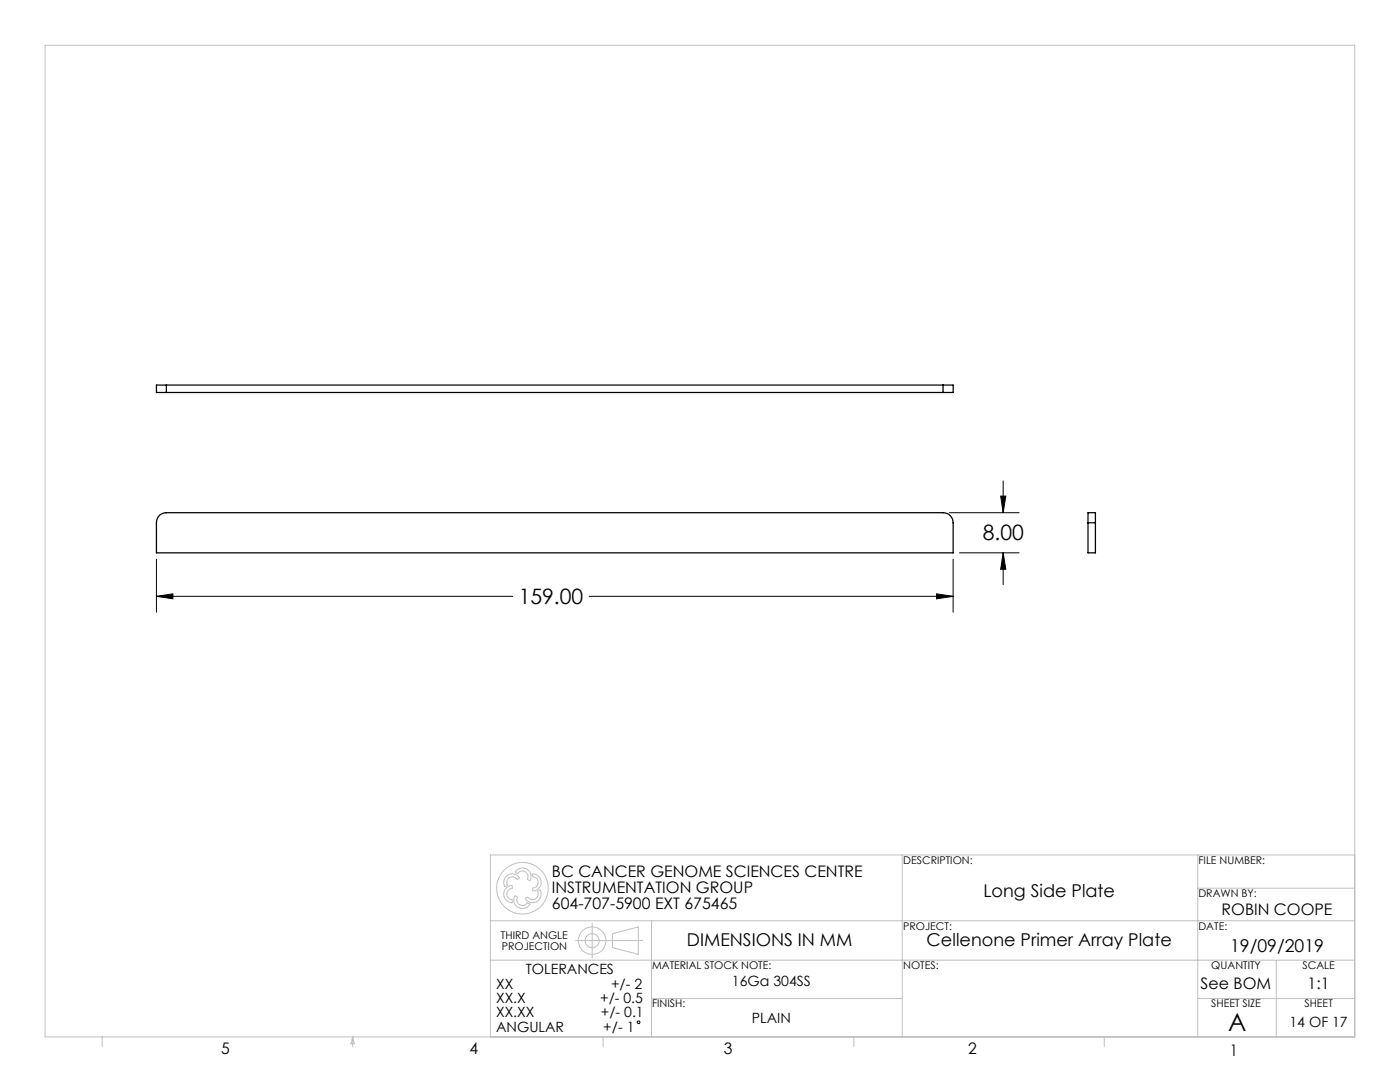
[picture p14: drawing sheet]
<svg xmlns="http://www.w3.org/2000/svg" width="279mm" height="216mm" viewBox="0 0 279 216" stroke-linecap="round" stroke-linejoin="round" font-family="sans-serif">
<defs><g id="words">
<text font-size="4.9" x="245.1" y="205.7">A</text>
<g font-size="4.2">
<text x="196.1" y="107.7">8.00</text>
<text x="103.5" y="120.6">159.00</text>
</g>
<g font-size="3.5">
<text x="196.3" y="179">Long Side Plate</text>
<text x="137.1" y="188.9">DIMENSIONS IN MM</text>
<text x="184.9" y="188.9">Cellenone Primer Array Plate</text>
<text x="245.5" y="189.9">19/09/2019</text>
</g>
<g font-size="3.2">
<text x="110.1" y="175">BC CANCER GENOME SCIENCES CENTRE</text>
<text x="110.1" y="178.1">INSTRUMENTATION GROUP</text>
<text x="110.1" y="181.3">604-707-5900 EXT 675465</text>
<text x="243.8" y="182.6">ROBIN COOPE</text>
<text x="239.6" y="197.3">See BOM</text>
<text x="261" y="197.3">1:1</text>
<text x="44.2" y="210.4">5</text>
<text x="93.7" y="210.4">4</text>
<text x="144.5" y="210.3">3</text>
<text x="193.2" y="210.3">2</text>
<text x="245.4" y="210.6">1</text>
</g>
<g font-size="2.8">
<text x="99" y="197.4">XX</text>
<text x="105" y="194.4">TOLERANCES</text>
<text x="122" y="197.4">+/- 2</text>
<text x="146.1" y="196.8">16Ga 304SS</text>
<text x="99" y="200.2">XX.X</text>
<text x="99" y="203">XX.XX</text>
<text x="119.8" y="200.2">+/- 0.5</text>
<text x="119.9" y="203">+/- 0.1</text>
<text x="99" y="205.8">ANGULAR</text>
<text x="120.4" y="205.8">+/- 1</text>
<text x="150.1" y="204">PLAIN</text>
<text x="257.3" y="204.8">14 OF 17</text>
</g>
<g font-size="2.1">
<text x="180.3" y="172.4">DESCRIPTION:</text>
<text x="239.2" y="172.4">FILE NUMBER:</text>
<text x="239.2" y="179">DRAWN BY:</text>
<text x="180.3" y="185.5">PROJECT:</text>
<text x="239.2" y="185.5">DATE:</text>
<text x="100" y="187.4">THIRD ANGLE</text>
<text x="100.1" y="189.5">PROJECTION</text>
<text x="130.1" y="193.4">MATERIAL STOCK NOTE:</text>
<text x="180.3" y="193.4">NOTES:</text>
<text x="241.7" y="193.4">QUANTITY</text>
<text x="259.9" y="193.4">SCALE</text>
<text x="130.1" y="201">FINISH:</text>
<text x="241.7" y="201">SHEET SIZE</text>
<text x="260.3" y="201">SHEET</text>
</g>
</g></defs>
<g fill="none" stroke="#000" stroke-width=".2">
<path d="M199.7 99h1l-.5 3.3zM200.2 96v6.3M31.2 119l3.3-.5v1zM31.2 111.6v10.6M31.2 119h71.1M117.6 119h72.6M186.9 118.5l3.3 .5-3.3 .5zM189.5 102.3h13.9M190.2 111.6v10.6M191.5 110.3h11.9M200.2 110.3l.5 3.3h-1zM200.2 110.3v6.4"/>
<circle cx="127.4" cy="204" r=".27"/>
</g>
<g fill="none" stroke="#c0c0c0" stroke-width=".2">
<path d="M9 9h261.4v197.9h-261.4zM101 174.9a1.61 1.61 0 0 1 2.6 .4l-.3 .2a1.18 1.18 0 0 0-1.6-.4 1.18 1.18 0 0 0-.5 1.5l-.3 .3a1.34 1.34 0 0 1 .1-2zM101.1 177.1l.3-.2a.53 .53 0 0 1 .8-.1v.4a1.2 1.2 0 0 0-1.1 1.2 1.2 1.2 0 0 0 1.1 1.2v.4a1.54 1.54 0 0 1-1.6-2.1zM102.8 178.8l.4 .2a1.21 1.21 0 0 0 .5 1.5 1.21 1.21 0 0 0 1.6-.3l.4 .2a1.71 1.71 0 0 1-2.3 .7 1.71 1.71 0 0 1-.6-2.3zM102.9 173.8a1.68 1.68 0 0 1 2.3-.3 1.68 1.68 0 0 1 .5 2.2l-.4-.2a1.18 1.18 0 0 0-.5-1.6 1.18 1.18 0 0 0-1.6 .4l-.4-.2zM104.9 179.2l.3-.2a1.17 1.17 0 0 0 1.5 .4 1.17 1.17 0 0 0 .7-1.3l-.1-.3 .4-.2a1.56 1.56 0 0 1-.8 2.4 1.5 1.5 0 0 1-2-.8zM106.3 174.4a1.65 1.65 0 0 1 1.6 1.1 1.65 1.65 0 0 1-.5 1.8l-.3 .3a.56 .56 0 0 1-.8 .1v-.4a1.2 1.2 0 0 0 1.1-1.2 1.2 1.2 0 0 0-1.1-1.2zM180.1 170.6v36.3M239 177.2h31.4M239 170.6v36.3M270.4 170.6h-172.5v36.3M97.9 183.7h172.5"/>
<path d="M97.9 191.6h172.5M114.9 187.7h13.4M118.2 184.3v6.8M122.2 186.3l5.2-1.3v5.4l-5.2-1.3zM130 199.2h50.1M130 183.7v23.2M239 199.2h31.4M254.7 191.6v15.3M20.4 206.9v2M70.4 206.9v2M70.4 206.9l.3 1.4h-.7zM120.4 206.9v2"/>
<path d="M170.4 206.9v2M220.4 206.9v2"/>
<circle cx="104.3" cy="177.2" r="5.2"/>
<circle cx="118.2" cy="187.7" r="2.73"/>
<circle cx="118.2" cy="187.7" r="1.4"/>
</g>
<path d="M31.2 119l3.3-.5v1zM186.9 118.5l3.3 .5-3.3 .5zM199.7 99h1l-.5 3.3zM200.2 110.3l.5 3.3h-1z" fill="#000"/>
<path d="M33.2 76.8h-2v1.5h2M33.2 78.3h155M33.2 76.8v1.5M33.2 76.8h155M188.2 76.8h2v1.5h-2M188.2 76.8v1.5M31.8 102.9l.7-.5 .7-.1h155a1.99 1.99 0 0 1 2 2v6h-159v-6a2.08 2.08 0 0 1 .6-1.4zM217.1 104.3v-2h1.5v2M217.1 104.3v6h1.5v-6M217.1 104.3h1.5" fill="none" stroke="#000" stroke-width=".25"/>
<use href="#words"/>
</svg>
